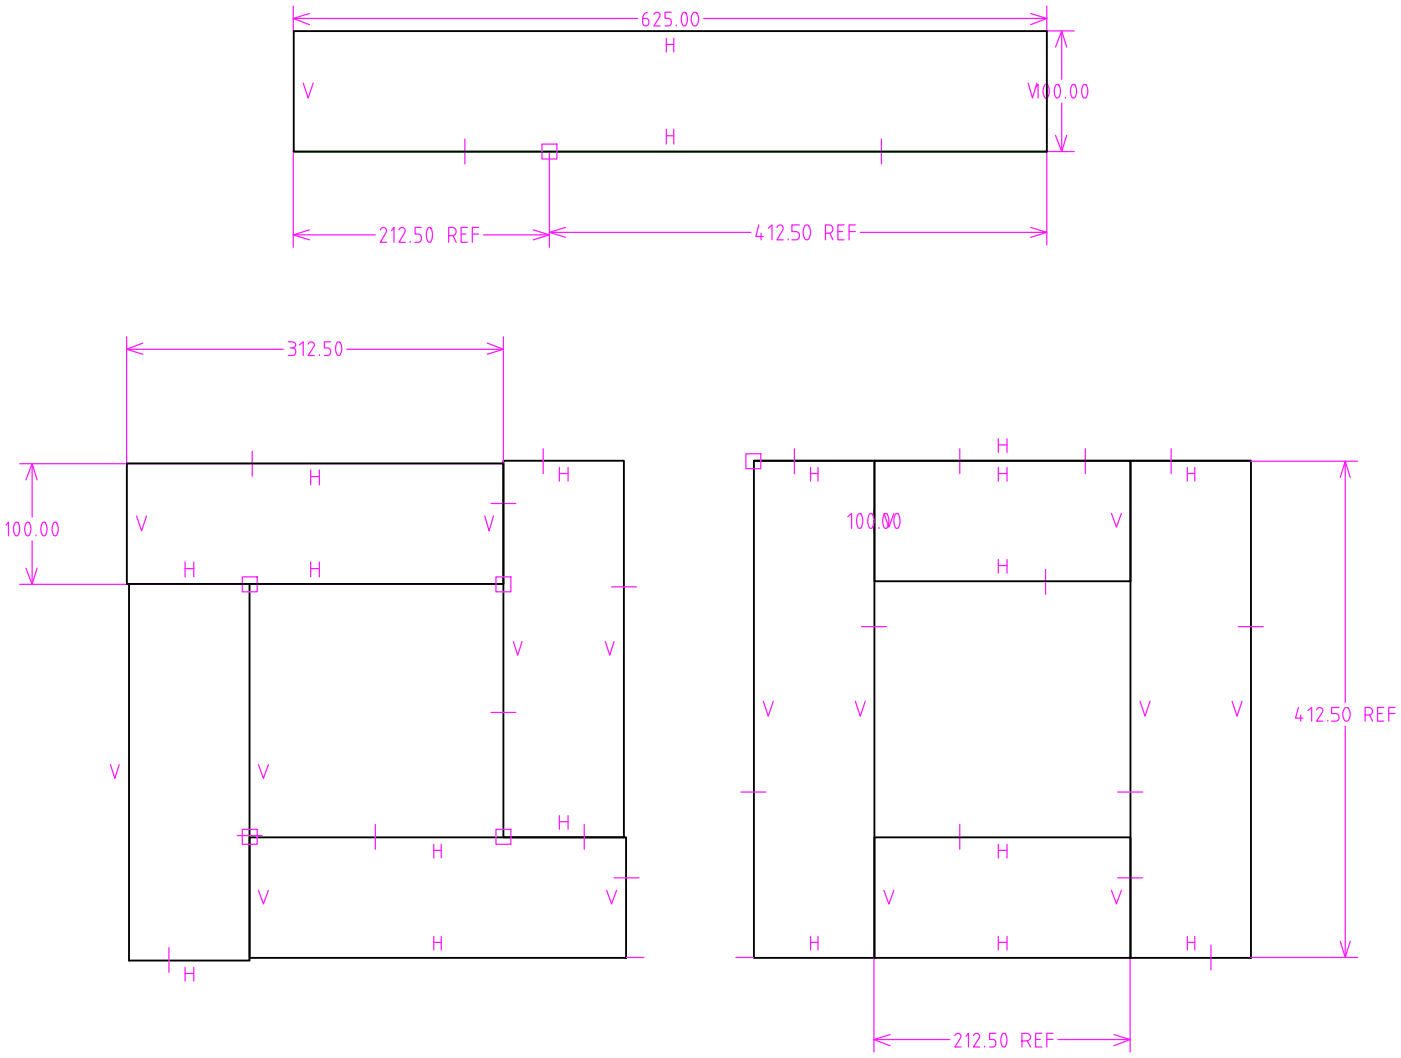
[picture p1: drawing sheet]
<svg xmlns="http://www.w3.org/2000/svg" width="116mm" height="88mm" viewBox="0 0 116 88" stroke-linecap="round" stroke-linejoin="round" font-family="sans-serif">
<path d="M24.4 2.6h62.5v10h-62.5zM10.5 38.5h31.3v10h-31.3zM41.8 38.2h10v31.3h-10zM62.6 38.2h10v41.3h-10zM62.6 38.2h41.2M72.6 38.2h21.2v10h-21.2zM93.8 38.2h10v41.3h-10zM10.7 48.5h10v31.2h-10zM20.7 69.5h31.3v10h-31.3zM72.6 69.5h21.2v10h-21.2z" fill="none" stroke="#000" stroke-width=".15"/>
<g fill="none" stroke="#ff19ff" stroke-width=".1">
<path d="M24.3 .5v2.1M24.3 12.6v7.9M24.3 19.5l1.4 .4M25.2 6.9l.4 1.2 .4-1.2M25.7 19.1l-1.4 .4h6.8M25.7 1.1l-1.4 .4M31.6 19.1a.27 .27 0 0 1 .3-.2 .27 .27 0 0 1 .1 .4l-.4 .8h.5M32.5 19.1l.2-.2v1.2M33.1 19.1a.27 .27 0 0 1 .4-.2 .27 .27 0 0 1 .1 .4l-.5 .8h.5M35 18.9h-.5v.5h.2a.36 .36 0 0 1 .3 .3 .36 .36 0 0 1-.2 .4h-.3M35.5 18.9h.1a.87 .87 0 0 1 0 1.2 1.02 1.02 0 0 1-.1-1.2zM37.2 19.6h.3a.35 .35 0 0 0 .4-.4 .35 .35 0 0 0-.4-.3h-.3v1.2"/>
<path d="M37.6 19.6l.3 .5M38.3 19.4h.4M38.6 11.5v2.1M38.8 18.9h-.5v1.2h.5M39.2 19.4h.5M39.7 18.9h-.5v1.2M40.1 19.5h5.5M44.3 19.1l1.3 .4M45 12h1.2v1.2h-1.2zM45.6 12.6v7.9M45.6 19.5l-1.3 .4M45.6 19.3h16.7"/>
<path d="M45.6 19.3l1.3 .4M46.9 18.9l-1.3 .4M52.9 1.5h-28.6l1.4 .5M53.3 1.5h.3a.3 .3 0 0 1 .2 .4 .3 .3 0 0 1-.4 .2zM53.7 1a.53 .53 0 0 0-.4 .5M54.3 1.2a.26 .26 0 0 1 .3-.2 .26 .26 0 0 1 .1 .4l-.4 .8h.5M55.3 3.2v1.1M55.3 10.7v1.3M55.3 11.3h.6M55.3 3.7h.6M55.7 1h-.5v.5h.3a.32 .32 0 0 1 .2 .3 .32 .32 0 0 1-.2 .4h-.3M55.9 3.2v1.1"/>
<path d="M55.9 10.7v1.3M56.1 2.1v.1M56.7 1.1l.1-.1a.31 .31 0 0 1 .2 .5 .6 .6 0 0 1-.2 .7v-.1a.88 .88 0 0 1-.1-1zM57.5 1.1l.1-.1a.32 .32 0 0 1 .3 .1 .32 .32 0 0 1 .1 .4 .57 .57 0 0 1-.3 .7 .71 .71 0 0 1-.2-1.1zM58.4 1.5h28.5M63 18.7l-.3 .9h.6M63.2 19.4v.5M63.8 18.9l.3-.2v1.2M64.5 18.9a.27 .27 0 0 1 .3-.2 .27 .27 0 0 1 .2 .4l-.5 .8h.5M65.4 19.8v.1M66.3 18.7h-.6v.5h.3a.35 .35 0 0 1 .3 .4 .35 .35 0 0 1-.3 .3h-.3M66.8 18.7h.1a.28 .28 0 0 1 .3 .3 .62 .62 0 0 1-.3 .9 .87 .87 0 0 1-.1-1.2z"/>
<path d="M68.5 19.4h.3a.35 .35 0 0 0 .3-.4 .35 .35 0 0 0-.3-.3h-.3v1.2M68.9 19.3l.2 .6M69.5 19.2h.4M70.1 18.7h-.6v1.2h.6M70.5 19.2h.5M71 18.7h-.5v1.2M73.1 11.5v2.1M85.3 6.9l.4 1.2 .3-1.2M85.5 18.9l1.4 .4h-15.5M85.5 1.1l1.4 .4M85.9 7.3l.3-.3v1.1M86.7 7h.1a.31 .31 0 0 1 .3 .4 .6 .6 0 0 1-.3 .7 .88 .88 0 0 1-.1-1.1z"/>
<path d="M86.9 .5v2.1h2.2M86.9 1.5l-1.4 .5M86.9 19.3l-1.4 .4M87.6 3.9l.5-1.3v4M87.6 11.2l.5 1.4M87.6 7h.1a.31 .31 0 0 1 .3 .4 .6 .6 0 0 1-.2 .7h-.1a.88 .88 0 0 1-.1-1.1zM88.1 8.5v4.1M88.1 2.6l.4 1.3M88.4 8.1h.1M88.5 11.2l-.4 1.4M89 7h.1a.31 .31 0 0 1 .2 .4 .6 .6 0 0 1-.2 .7 .88 .88 0 0 1-.1-1.1zM89.1 12.6h-2.2v7.7"/>
<path d="M89.9 7h.1a.31 .31 0 0 1 .3 .4 .6 .6 0 0 1-.3 .7 .88 .88 0 0 1-.1-1.1zM2.7 38.5l-.5 1.3M3.1 39.8l-.4-1.3v4.4M10.5 28v10.5M11.9 28.5l-1.4 .5M20.9 37.4v2.1M23.5 29h-13l1.4 .4M23.9 28.4h.3a.26 .26 0 0 1 .3 .2 .26 .26 0 0 1-.3 .3h-.1M24.2 28.9a.32 .32 0 0 1 .4 .3 .32 .32 0 0 1-.4 .3h-.3M24.9 28.6l.3-.2v1.1M25.6 28.6a.26 .26 0 0 1 .3-.2 .26 .26 0 0 1 .2 .3l-.5 .8h.5M25.8 39v1.2"/>
<path d="M25.8 39.5h.7M26.5 29.4v.1M26.5 39v1.2M27.4 28.4h-.5v.5h.3a.32 .32 0 0 1 .2 .3 .32 .32 0 0 1-.2 .3h-.3M28 28.4h.1a.31 .31 0 0 1 .3 .4 .6 .6 0 0 1-.3 .7 .88 .88 0 0 1-.1-1.1zM28.8 29h13M34 20v.1M40.4 28.5l1.4 .5M41.8 28v10.5h-40.2M41.8 29l-1.4 .4M45.1 37.2v2.1M46.4 38.8v1.1"/>
<path d="M46.4 39.3h.7M47.1 38.8v1.1M61.9 37.7h1.2v1.2h-1.2zM65.9 37.2v2.1M67.3 39.3h.6M67.3 38.8v1.1M67.9 38.8v1.1M72.5 38.3v3.9M79.7 37.2v2.1M82.9 39.3h.7M82.9 36.4v1.1M82.9 38.8v1.1"/>
<path d="M82.9 36.9h.7M83.6 36.4v1.1M83.6 38.8v1.1M90.1 37.2v2.1M97.2 37.2v2.1M98.5 39.3h.7M98.5 38.8v1.1M99.2 38.8v1.1M103.8 38.3h8.9M111.2 39.6l.4-1.3v20M111.6 38.3l.5 1.3M.5 43.6l.2-.3v1.2"/>
<path d="M1.3 43.4v-.1a.31 .31 0 0 1 .3 .5 .6 .6 0 0 1-.2 .7h-.1a.88 .88 0 0 1 0-1.1zM1.6 48.5h40.2M2.2 47.1l.5 1.4M2.2 43.4l.1-.1a.31 .31 0 0 1 .3 .5 .6 .6 0 0 1-.3 .7 .88 .88 0 0 1-.1-1.1zM2.7 44.9v3.6M3 44.4v.1M3.1 47.1l-.4 1.4M3.5 43.4l.1-.1a.31 .31 0 0 1 .3 .5 .6 .6 0 0 1-.3 .7 .88 .88 0 0 1-.1-1.1zM4.5 43.4v-.1a.31 .31 0 0 1 .3 .5 .6 .6 0 0 1-.2 .7h-.1a.88 .88 0 0 1 0-1.1zM11.3 42.8l.4 1.2 .5-1.2M15.4 47.2h.7M15.4 46.6v1.3"/>
<path d="M16.1 46.6v1.3M20.1 47.9h1.2v1.2h-1.2zM25.8 46.6v1.3M25.8 47.2h.7M26.5 46.6v1.3M40.2 42.8l.4 1.2 .4-1.2M40.7 41.8h2.1M40.7 59.1h2.1M41.2 47.9h1.2v1.2h-1.2zM42.6 53.2l.4 1.2 .3-1.2M50.2 53.2l.4 1.2 .4-1.2M50.8 48.7h2"/>
<path d="M63.3 58.2l.5 1.2 .4-1.2M70.4 42.9l.3-.3v1.2M71 58.2l.4 1.2 .4-1.2M71.2 42.6h.1a.87 .87 0 0 1 0 1.2 1.02 1.02 0 0 1-.1-1.2zM71.5 52h2.1M72.2 42.6h.1a.87 .87 0 0 1 0 1.2h-.1a1.02 1.02 0 0 1 0-1.2zM72.5 44.3v4M72.9 43.8h.1M73.4 42.6l.4 1.1 .4-1.1M73.4 42.6h.1a.87 .87 0 0 1 0 1.2 1.02 1.02 0 0 1-.1-1.2zM74.3 42.6h.1a.87 .87 0 0 1 0 1.2 1.02 1.02 0 0 1-.1-1.2zM82.9 46.4v1.2"/>
<path d="M82.9 46.9h.7M83.6 46.4v1.2M86.8 47.2v2.1M92.2 42.6l.5 1.1 .4-1.1M94.6 58.2l.4 1.2 .4-1.2M102.3 58.2l.4 1.2 .4-1.2M102.8 52h2M107.8 58.7l-.3 .9h.6M107.9 59.3v.5M108.5 59l.4-.3v1.1M109.3 58.9a.26 .26 0 0 1 .3-.2 .26 .26 0 0 1 .1 .4l-.4 .7h.5M110.2 59.8h.1"/>
<path d="M111.1 58.7h-.6v.5h.3a.32 .32 0 0 1 .3 .3 .32 .32 0 0 1-.3 .3h-.3M111.6 58.8l.1-.1a.32 .32 0 0 1 .3 .1 .32 .32 0 0 1 0 .3 .57 .57 0 0 1-.3 .7 .71 .71 0 0 1-.1-1zM113.3 59.3h.3a.32 .32 0 0 0 .3-.3 .32 .32 0 0 0-.3-.3h-.3v1.1M113.7 59.3l.2 .5M114.3 59.2h.4M114.8 58.7h-.5v1.1h.5M115.3 59.2h.5M115.8 58.7h-.5v1.1M9.2 63.4l.3 1.2 .4-1.2M14 78.6v2.1M19.7 69.3h2.1M20.1 68.8h1.2v1.3h-1.2z"/>
<path d="M21.4 73.9l.5 1.1 .4-1.1M21.4 63.4l.5 1.2 .4-1.2M31.1 68.4v2.1M36 70.1v1.1M36 77.7v1.1M36 78.2h.6M36 70.6h.6M36.6 70.1v1.1M36.6 77.7v1.1M41.2 68.8h1.2v1.3h-1.2zM46.4 67.7v1.1M46.4 68.2h.7"/>
<path d="M47.1 67.7v1.1M48.5 68.4v2.1M50.3 73.9l.5 1.1 .4-1.1M51 72.8h2M52 79.4h1.4M61.1 79.4h1.4M61.5 65.7h2.1M67.3 78.2h.6M67.3 77.7v1.1M67.9 77.7v1.1M72.5 79.4v7.9M73.4 73.9l.4 1.1 .4-1.1"/>
<path d="M79.7 68.4v2.1M82.9 78.2h.7M82.9 70.6h.7M82.9 70.1v1.1M82.9 77.7v1.1M83.6 70.1v1.1M83.6 77.7v1.1M92.2 73.9l.5 1.1 .4-1.1M92.8 72.8h2M92.8 65.7h2M93.8 79.4v7.9M98.5 78.2h.7"/>
<path d="M98.5 77.7v1.1M99.2 77.7v1.1M100.5 78.4v2.1M103.8 79.4h8.9M111.2 78.1l.4 1.3M111.6 60.3v19.1M112.1 78.1l-.5 1.3M15.4 80.3v1.1M15.4 80.8h.7M16.1 80.3v1.1M72.5 86.3h6.3M72.5 86.3l1.4 .5"/>
<path d="M73.9 85.8l-1.4 .5M79.2 85.9a.26 .26 0 0 1 .4-.1 .26 .26 0 0 1 .1 .3l-.5 .8h.6M80.2 86l.2-.3v1.2M80.8 85.9a.26 .26 0 0 1 .3-.1 .26 .26 0 0 1 .2 .3l-.5 .8h.5M81.7 86.8v.1M82.6 85.7h-.5v.5h.3a.32 .32 0 0 1 .3 .4 .32 .32 0 0 1-.3 .3h-.3M83.2 85.8l.1-.1a.31 .31 0 0 1 .3 .5 .6 .6 0 0 1-.3 .7 .88 .88 0 0 1-.1-1.1zM84.8 86.4h.4a.32 .32 0 0 0 .3-.3 .32 .32 0 0 0-.3-.4h-.4v1.2M85.2 86.4l.3 .5M85.9 86.2h.4M86.5 85.7h-.6v1.2h.6M86.9 86.2h.5"/>
<path d="M87.4 85.7h-.5v1.2M92.4 85.8l1.4 .5h-6M93.8 86.3l-1.4 .5"/>
</g>
<path d="M24.4 12.6h62.5" fill="none" stroke="#19b219" stroke-width=".15"/>
</svg>
